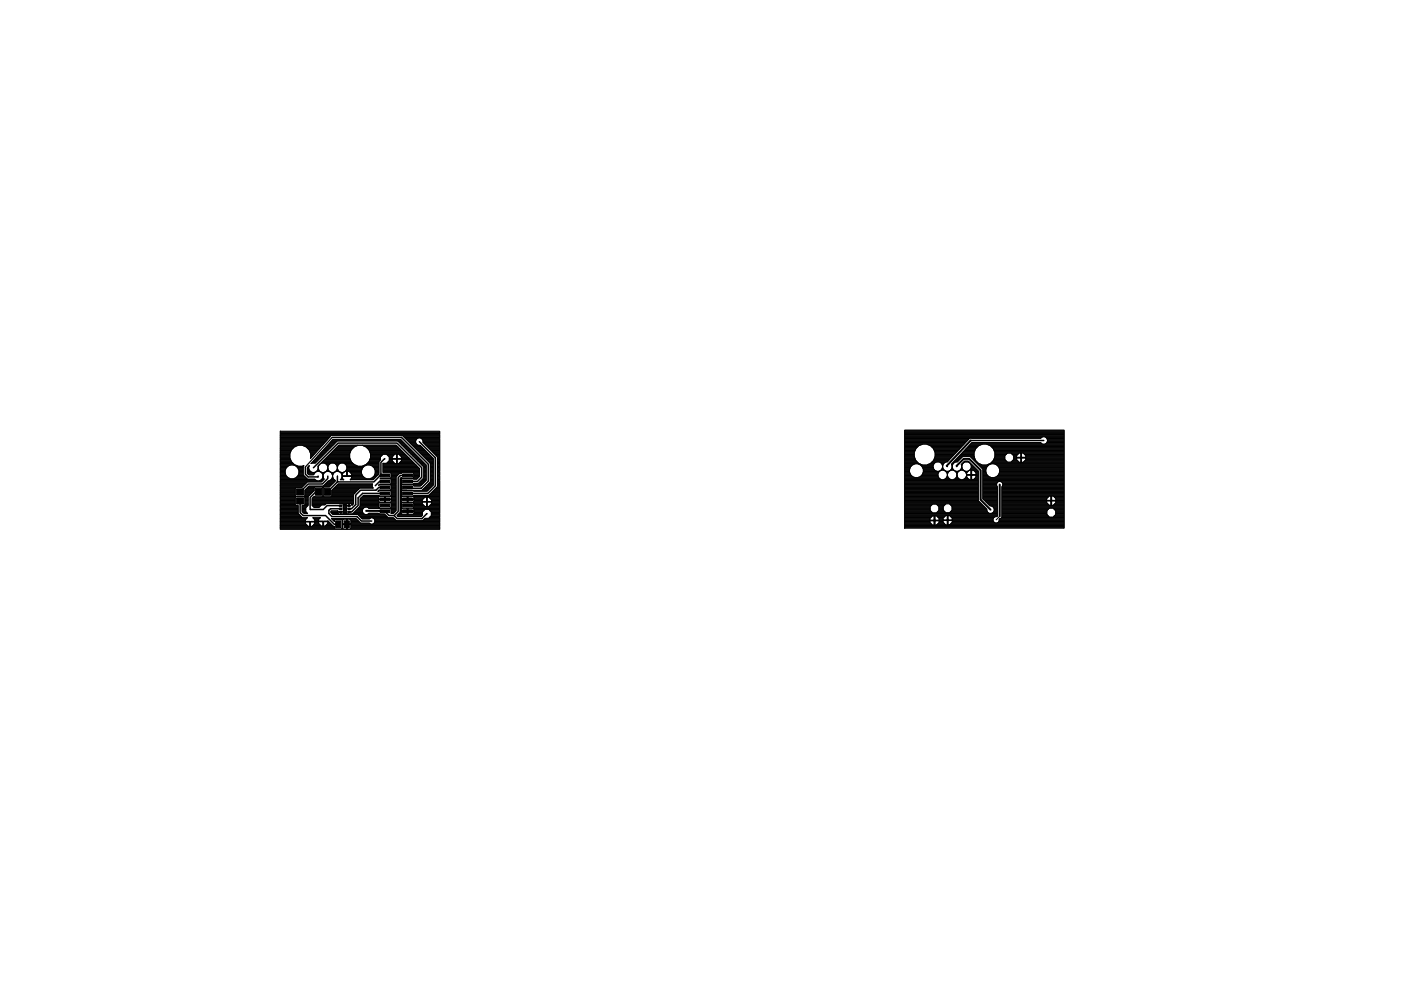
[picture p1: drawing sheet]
<svg xmlns="http://www.w3.org/2000/svg" width="297mm" height="210mm" viewBox="0 0 297 210" stroke-linecap="round" stroke-linejoin="round" font-family="sans-serif">
<g fill="#000" stroke="#000" stroke-width=".21">
<path d="M62.9 105.6h1.5v1.3h-1.5zM62.9 103.7h1.5v1.3h-1.5zM66.9 103.5h1.3v1.5h-1.3zM68.8 103.5h1.3v1.5h-1.3zM71.2 110.4h1.1v1.5h-1.1zM72 108.4h.5v.3h-.5zM72 107.7h.5v.3h-.5zM72 107.1h.5v.3h-.5zM73 110.4h1.1v1.5h-1.1zM73.7 108.4h.6v.3h-.6zM73.7 107.7h.6v.3h-.6zM73.7 107.1h.6v.3h-.6z"/>
<path d="M80.6 108.1h2.1v.6h-2.1zM80.6 106.8h2.1v.6h-2.1zM80.6 105.6h2.1v.6h-2.1zM80.6 104.3h2.1v.6h-2.1zM80.6 103h2.1v.6h-2.1zM80.6 101.8h2.1v.6h-2.1zM80.6 100.5h2.1v.6h-2.1zM85.4 100.5h2v.6h-2zM85.4 101.8h2v.6h-2zM85.4 103h2v.6h-2zM85.4 104.3h2v.6h-2zM85.4 105.6h2v.6h-2z"/>
<path d="M85.4 106.8h2v.6h-2zM85.4 108.1h2v.6h-2z"/>
</g>
<g fill="none" stroke="#000" stroke-width=".32">
<path d="M64.7 99v1.5l.6 .6h2.1l.1-.2M66.5 99.2l5.2-5.3h12.5l5.2 5.3v2l-.9 .9h-2.1M70.4 92.7h14.7l5.7 5.7v3.6l-1.5 1.5h-2.9v-.2M81.6 97.3l-.8 .7v2.8h.8h-1h.2M88.9 93.6l3.4 3.4v6l-1.6 1.6h-4.3M200.7 98.8l.2 .1M202.8 98.8l.1 .1M205.8 93.4h15.5M63.6 106.2v2.5l.7 .6h4.7l1.9 1.9h.8M67.5 104.3l-.5-.1-1.2 1.3v2.6l2.7-.1 .8-.8h3M69.5 100.9v.6l-1.2 1.1h-3l-1.7 1.7M71.5 102.2l-2.1 2.1"/>
<path d="M71.6 108.5l-.2 .2h-.5M72.3 107.9h-2.2l-.4 .3v.7l.7 .6h5.3l.9 1h2.2M80.3 108.3l1.3 .1M80.6 100.8l-1.3 1.4h-7.8v-1.3M81.6 102.1h-1.1l-.9 .9M81.6 104.6h-4.7l-1 1v1.6l-1.3 1.3h-.6M81.6 103.3h-1.3l-.6 .6h-3.2l-1.1 1.1v2l-.9 .9h-.5M86.4 100.8h-1.5l-.5 .5v7.2l-.8 .8h-1.1l-.9-.9M90.5 108.9l-1 1.1h-5.3l-.6-.7M90.5 108.9h.1"/>
</g>
<g fill="none" stroke="#000" stroke-width=".21">
<path d="M59.4 91.4h33.8v20.8h-33.8zM59.4 99.4h1.2M59.4 99.5h1.2M59.4 99.6h1.1M59.4 100h1.1M59.4 99.8h1.1M59.4 99.7h1.1M59.4 99h1.5M59.4 99.1h1.4M59.4 99.3h1.3M59.4 98.9h1.6M59.4 98.8h1.8"/>
<path d="M59.4 97.3h2.2M59.4 96h2.1M59.4 97.2h2.1M59.4 98.6h2.1M59.4 96.1h2.1M59.4 97.1h2.1M59.4 97h2.1M59.4 96.8h2.1M59.4 96.7h2.1M59.4 96.6h2.1M59.4 96.5h2.1M59.4 96.4h2.1"/>
<path d="M59.4 96.2h2.1M59.4 97.9h2.4M59.4 95.4h2.4M59.4 97.8h2.4M59.4 95.5h2.3M59.4 97.7h2.3M59.4 95.6h2.3M59.4 97.6h2.3M59.4 95.8h2.2M59.4 97.4h2.2M59.4 95.9h2.2M59.4 98.2h2.7"/>
<path d="M59.4 95.1h2.6M59.4 98h2.6M59.4 95.3h2.5M59.4 98.4h2.9M59.4 94.9h2.9M59.4 98.3h2.8M59.4 95h2.7M59.4 94.7h3.2M59.4 98.5h3.1M59.4 94.8h3M59.4 94.6h3.5M59.4 94.4h3.8"/>
<path d="M59.4 94.1h9.3M59.4 94.2h9.2M59.4 94.3h9.1M59.4 93.8h9.5M59.4 93.9h9.4M59.4 93.5h9.8M59.4 93.6h9.7M59.4 93.7h9.6M59.4 93.2h10M59.4 93.3h9.9M59.4 92.9h10.4M59.4 93h10.2"/>
<path d="M59.4 93.1h10.1M59.4 92.6h10.6M59.4 92.8h10.5M59.4 92.4h10.8M59.4 92.5h10.6M59.4 92.3h33.8M59.4 92.1h33.8M59.4 92h33.8M59.4 91.9h33.8M59.4 91.8h33.8M59.4 91.7h33.8M59.4 91.6h33.8"/>
<path d="M62.3 98.6h.5M62.6 98.8h.5M62.8 98.9h1.5M62.9 99h1.4M63 99.1h1.3M63.1 99.3h1.2M63.2 99.4h1.1M63.3 99.5h1M63.3 99.6h1M63.4 99.7h.9M63.4 100h.9M63.4 99.8h.9"/>
<path d="M64.1 94.4h4.2M64.3 98.8h.1M64.4 94.6h3.8M64.7 94.7h3.4M64.9 94.8h3.1M65.1 94.9h2.8M65.2 99.7h.4M65.2 99.6h.4M65.2 99.5h.3M65.2 99.4h.3M65.2 99.3h.3M65.2 100h.7"/>
<path d="M65.2 99.8h.5M65.2 99.1h.3M65.2 95h2.6M65.3 99h.2M65.3 95.1h2.4M65.4 98.9h.1M65.4 95.3h2.2M65.5 98.8h.1M65.5 95.4h2M65.6 95.5h1.8M65.6 95.6h1.7M65.7 95.8h1.4"/>
<path d="M65.7 95.9h1.3M65.8 96h1.1M65.8 97.2h.1M65.8 96.1h1M65.9 97.1h.1M65.9 96.8h.3M65.9 97h.1M65.9 96.6h.5M65.9 96.7h.4M65.9 96.2h.8M65.9 96.4h.7M65.9 96.5h.6"/>
<path d="M65.9 98.3h.1M66.1 98.2h.8M66.2 98h.8M66.3 97.9h.8M66.4 97.8h.8M66.5 97.7h.8M66.6 97.6h.8M66.7 97.4h.9M66.8 97.3h.9M66.9 97.2h.9M67 100h.2M67 97.1h.9"/>
<path d="M67.1 97h1M67.2 99.8h.6M67.3 96.8h.9M67.3 99.7h.4M67.3 99.6h.3M67.4 96.7h.9M67.4 99.5h.2M67.4 98.9h.1M67.4 99.4h.1M67.4 99.3h.1M67.4 99.1h.1M67.4 99h.1"/>
<path d="M67.5 98.8h.1M67.5 96.6h.9M67.6 98.6h.1M67.6 96.5h.9M67.7 98.5h.1M67.7 96.4h1M67.7 100h.2M67.8 96.2h1M67.8 98.4h.1M67.9 96.1h1M68 98.3h.1M68 96h1"/>
<path d="M68.1 98.2h6.7M68.1 95.9h1M68.2 98h6.4M68.2 95.8h1.1M68.3 97.9h6.2M68.4 95.6h1M68.4 97.8h6.1M68.5 95.5h1M68.5 97.7h5.9M68.6 95.4h1M68.7 95.3h1M68.7 97.6h5.6"/>
<path d="M68.8 95.1h1.1M68.8 97.4h5.5M68.9 95h1.1M68.9 97.3h5.3M68.9 98.3h1.1M69 94.9h1.1M69 97.2h5.2M69.1 100h.2M69.1 98.4h.8M69.1 94.8h1.1M69.2 97.1h5M69.2 99.8h.6"/>
<path d="M69.2 94.7h1.1M69.2 98.5h.6M69.3 97h4.8M69.3 99.7h.4M69.3 94.6h1.2M69.4 98.6h.3M69.4 99.6h.2M69.4 98.8h.2M69.4 96.8h4.7M69.4 99.5h.2M69.4 98.9h.2M69.4 94.4h1.2"/>
<path d="M69.5 99.4h.1M69.5 99.3h.1M69.5 99.1h.1M69.5 99h.1M69.5 96.7h4.6M69.5 94.3h1.2M69.6 96.6h4.5M69.6 94.2h1.2M69.7 100h.2M69.8 96.5h4.3M69.8 94.1h1.1M69.9 93.9h1.2"/>
<path d="M69.9 96.4h4.2M70 93.8h1.2M70 96.2h4.1M70.1 93.7h1.2M70.1 96.1h4.1M70.2 93.6h1.2M70.2 96h4M70.3 93.5h14.9M70.3 95.9h4M70.4 93.3h14.7M70.5 95.8h3.8M70.5 93.2h14.5"/>
<path d="M70.6 95.6h3.8M70.7 95.5h3.7M70.8 95.4h3.7M71 95.3h3.6M71 98.3h1.1M71.1 95.1h3.6M71.1 100h.2M71.1 98.4h.8M71.2 95h3.6M71.2 99.8h.6M71.3 98.5h.5M71.3 94.9h3.6"/>
<path d="M71.3 99.7h.4M71.4 98.6h.3M71.4 99.6h.3M71.4 98.8h.2M71.4 99.5h.2M71.4 94.8h3.7M71.5 98.9h.1M71.5 99.4h.1M71.5 99.3h.1M71.5 99.1h.1M71.5 99h.1M71.6 94.7h3.7"/>
<path d="M71.7 94.6h3.9M71.8 100h.2M71.8 94.4h4.1M73 98.3h1.9M73.1 100h.1M73.2 98.4h1.8M73.3 99.8h3.3M73.3 98.5h1.9M73.4 99.7h3.3M73.4 98.6h2M73.4 99.6h3.3M73.5 98.8h2.2"/>
<path d="M73.5 99.9v1h.1v-1a1.04 1.04 0 0 1 1 1M73.5 100h.1M73.5 99.5h3.3M73.5 99.9a1 1 0 0 0-1 1h1v.1h-1l.4 .7M73.5 98.9h3.7M73.5 99.3h3.4M73.5 99.4h3.3M73.5 99h3.6M73.5 99.1h3.5M73.9 100h2.7M76.8 94.4h7.2M76.9 98.8h.5"/>
<path d="M77.1 94.6h7.1M77.2 98.6h.5M77.4 94.7h6.9M77.5 98.5h2.8M77.6 94.8h6.8M77.7 98.4h2.6M77.8 94.9h6.7M77.8 98.3h2.5M77.9 95h6.8M77.9 98.2h2.4M78 95.1h6.8M78.1 98h2.2"/>
<path d="M78.1 95.3h6.8M78.2 97.9h2.1M78.2 95.4h6.8M78.3 97.8h2.1M78.3 95.5h6.8M78.3 97.7h2.2M78.3 95.6h6.9M78.3 97.6h2.3M78.4 95.8h7M78.4 97.4h2.3M78.4 95.9h7.1M78.5 97.3h2.2"/>
<path d="M78.5 96h7.1M78.5 97.2h2.2M78.5 98.6h1.8M78.5 96.1h7.2M78.6 96.7h2.2M78.6 96.8h2.1M78.6 97.1h2.1M78.6 97h2.1M78.6 96.5h2.5M78.6 96.6h2.3M78.6 96.4h2.6M78.6 96.2h7.3"/>
<path d="M78.8 98.8h1.5M79 98.9h1.3M79.1 99h1.2M79.2 99.1h1.1M79.3 99.3h1M79.4 99.4h.9M79.4 99.5h.9M79.5 99.6h.8M79.6 100h.7M79.6 99.8h.7M79.6 99.7h.7M81.2 98.4h6.8"/>
<path d="M81.2 98.3h6.7M81.2 98.6h7.1M81.2 98.5h6.9M81.2 98.9h7.3M81.2 98.8h7.2M81.2 99.1h7.5M81.2 99h7.4M81.2 100h7.8M81.2 99.8h7.8M81.2 99.7h7.8M81.2 99.6h7.8M81.2 99.5h7.8"/>
<path d="M81.2 99.4h7.8M81.2 99.3h7.7M82 96.4h1.7M82 98.2h1.6M82.1 96.5h1.4M82.2 98h1.3M82.2 96.6h1.2M82.3 97.9h1.1M82.4 96.7h.9M82.4 97.8h.9M82.5 96.8h.7M82.5 97.7h.7"/>
<path d="M82.5 97.6h.7M82.5 97.4h.7M82.5 97.2h.7M82.5 97.1h.7M82.5 97h.7M82.5 97.3h1.6M83.2 96.9l.5-.6h.4v.9h.1v-.9h.3l.6 .6v.3h-.9v.1h.9v.4l-.6 .6h-.3v-1h-.1v1h-.4l-.5-.6v-.4h.9v-.1h-.9zM84.1 98.2h.1M84.1 98h.1M84.1 97.9h.1M84.1 97.8h.1M84.1 97.7h.1"/>
<path d="M84.1 97.6h.1M84.1 97.4h.1M84.1 97.2h.1M84.1 97.1h.1M84.1 97h.1M84.1 96.8h.1M84.1 96.7h.1M84.1 96.6h.1M84.1 96.5h.1M84.1 96.4h.1M84.2 97.3h2.7M84.4 93.6h1"/>
<path d="M84.5 93.7h1M84.6 96.4h1.4M84.7 98.2h3.1M84.7 93.8h.9M84.7 96.5h1.4M84.8 98h2.9M84.8 93.9h.9M84.8 96.6h1.4M84.9 97.9h2.7M84.9 94.1h.9M85 96.7h1.3M85 97.8h2.4"/>
<path d="M85 94.2h1M85.1 96.8h1.4M85.1 97h1.5M85.1 97.2h1.7M85.1 97.1h1.6M85.1 97.6h2.1M85.1 97.4h2M85.1 97.7h2.2M85.1 94.3h1M85.3 94.4h.9M85.4 92.4h7.8M85.4 94.6h.9"/>
<path d="M85.5 92.5h7.7M85.5 94.7h.9M85.5 92.6l-.2-.3h-15.1l-4.4 4.9a2.23 2.23 0 0 0-2-2.8 2.23 2.23 0 0 0-2.3 2.5 2.23 2.23 0 0 0 3 1.8l-.2 .2v1.8l.9 .9h1.5a1.01 1.01 0 0 0 1.6 0 1.01 1.01 0 0 0-.4-1.6 1.01 1.01 0 0 0-1.4 .7h-1l-.3-.3v-1.3l.4-.4a.99 .99 0 0 0 .8 1.5 .99 .99 0 0 0 1-1.3l4.5-4.5h12.1l5 5v1.6l-.7 .6h-.6l-.1-.1h-2.3l-.2 .1v.9l.2 .1 3.4-.1 1.1-1.1v-2.4l-5.5-5.5h-12.8l-4.7 4.7h-.5l-.4 .1 4.7-5.1h14.3l5.5 5.4v3.2l-1.3 1.3h-1.4l-.1-.4h-2.3l-.2 .2v.9l.2 .1 4.2 .1 .2-.3h1.3M85.5 92.6l5.7 5.7v3.9l-1.5 1.5M85.6 92.6h7.6M85.6 94.8h1M85.7 92.8h7.5M85.8 94.9h.9M85.9 92.9h2.8M85.9 95h.9M86 93h2.4M86 95.1h.9"/>
<path d="M86.1 93.1h2.2M86.1 95.3h.9M86.2 93.2h2M86.2 95.4h1M86.3 93.3h1.9M86.3 95.5h1M86.5 93.5h1.6M86.5 95.6h.9M86.6 93.6h1.5M86.6 95.8h.9M86.7 93.7h1.4M86.7 95.9h.9"/>
<path d="M86.8 93.8h1.3M86.8 96h1M86.9 93.9h1.3M87 96.1h.9M87 94.1h1.3M87.1 96.2h.9M87.2 94.2h1.2M87.2 96.4h.9M87.3 94.3h1.2M87.3 96.5h1M87.4 94.4h1.7M87.4 96.6h1"/>
<path d="M87.5 94.6h1.7M87.6 96.7h.9M87.7 94.7h1.6M87.7 96.8h.9M87.8 94.8h1.7M87.8 97h.9M87.9 94.9h1.7M87.9 97.1h.9M88 95h1.7M88 97.2h1M88.1 95.1h1.7M88.2 97.3h.9"/>
<path d="M88.3 95.3h1.6M88.3 97.4h.9M88.4 95.4h1.7M88.4 97.6h.9M88.5 95.5h1.7M88.5 97.7h1M88.6 95.6h1.7M88.6 97.8h1M88.7 95.8h1.7M88.8 97.9h.9M88.9 95.9h1.6M88.9 98h.9"/>
<path d="M89 96h1.7M89 98.2h.9M89.1 96.1h1.7M89.1 92.9h4.1M89.1 98.3h1M89.2 96.2h1.7M89.2 98.4h1M89.4 96.4h1.6M89.4 98.5h.9M89.4 93h3.8M89.5 96.5h1.7M89.5 98.6h.9"/>
<path d="M89.5 93.1h3.7M89.6 96.6h1.7M89.6 93.2h3.6M89.6 98.8h.8M89.6 93.3h3.6M89.7 93.8l2.8 2.8M89.7 93.7h3.5M89.7 93.6h3.5M89.7 93.5h3.5M89.7 96.7h1.7M89.7 98.9h.7M89.8 96.8h1.7"/>
<path d="M89.8 100h.6M89.8 99.8h.6M89.8 99.7h.6M89.8 99.6h.6M89.8 99.5h.6M89.8 99.4h.6M89.8 99.3h.6M89.8 99.1h.6M89.8 99h.6M89.8 93.9h3.4M89.9 97h1.7M89.9 94.1h3.3"/>
<path d="M90.1 97.1h1.6M90.1 94.2h3.1M90.2 97.2h1.7M90.2 94.3h3M90.3 97.3h1.6M90.3 94.4h2.9M90.4 97.4h1.5M90.4 94.6h2.8M90.6 97.6h1.3M90.6 94.7h2.6M90.7 97.7h1.2M90.7 94.8h2.5"/>
<path d="M90.8 97.8h1.1M90.8 94.9h2.4M90.9 97.9h1M90.9 95h2.3M91 98h.9M91 95.1h2.2M91.2 98.2h.7M91.2 95.3h2M91.2 100h.7M91.2 99.8h.7M91.2 99.7h.7M91.2 99.6h.7"/>
<path d="M91.2 99.5h.7M91.2 99.4h.7M91.2 99.3h.7M91.2 99.1h.7M91.2 99h.7M91.2 98.9h.7M91.2 98.8h.7M91.2 98.6h.7M91.2 98.5h.7M91.2 98.4h.7M91.2 98.3h.7M91.3 95.4h1.9"/>
<path d="M91.4 95.5h1.8M91.5 95.6h1.7M91.6 95.8h1.6M91.8 95.9h1.4M91.9 96h1.3M92 96.1h1.2M92.1 96.2h1.1M92.3 96.4h.9M92.4 96.5h.8M92.5 96.6h.7M92.6 96.7h.6M92.7 96.8h.5"/>
<path d="M92.7 100h.5M92.7 99.8h.5M92.7 99.7h.5M92.7 99.6h.5M92.7 99.5h.5M92.7 99.4h.5M92.7 99.3h.5M92.7 99.1h.5M92.7 99h.5M92.7 98.9h.5M92.7 98.8h.5M92.7 98.6h.5"/>
<path d="M92.7 98.5h.5M92.7 98.4h.5M92.7 98.3h.5M92.7 98.2h.5M92.7 98h.5M92.7 97.9h.5M92.7 97.8h.5M92.7 97.7h.5M92.7 97.6h.5M92.7 97.4h.5M92.7 97.3h.5M92.7 97.2h.5"/>
<path d="M92.7 97.1h.5M92.7 97h.5M93.2 93.8h-3.5a.8 .8 0 0 0-.7-1 .8 .8 0 0 0-.9 .8 .8 .8 0 0 0 1 .8l2.8 2.8v5.7l-1.4 1.3-5.2-.2-.2 .2v.8l.2 .2 5.6-.2 1.8-1.8v-6.3l-.2-.3M191.8 97h2.1M191.8 95.9h2.1M191.8 98.5h1.8M191.8 98.6h1.6M191.8 98.8h1.5M191.8 98.9h1.4M191.8 99h1.3M191.8 99.1h1.2M191.8 99.2h1.1"/>
<path d="M191.8 99.4h1.1M191.8 100h1M191.8 99.9h1M191.8 99.6h1M191.8 99.5h1M191.8 99.7h1M191.8 98.3h3.1M191.8 94.5h3M191.8 98.2h2.9M191.8 94.7h2.8M191.8 98h2.8M191.8 94.8h2.7"/>
<path d="M191.8 97.9h2.7M191.8 94.9h2.6M191.8 97.8h2.5M191.8 95h2.5M191.8 97.7h2.4M191.8 95.2h2.4M191.8 97.6h2.3M191.8 95.3h2.3M191.8 97.4h2.3M191.8 95.4h2.3M191.8 97.3h2.3M191.8 95.5h2.2"/>
<path d="M191.8 97.2h2.2M191.8 95.6h2.2M191.8 97.1h2.1M191.8 95.7h2.1M191.8 98.4h2.1M191.8 96.8h2M191.8 96.7h2M191.8 96.5h2M191.8 96.4h2M191.8 96.2h2M191.8 96.1h2M191.8 96h2"/>
<path d="M191.8 96.6h2M191.8 94.2h3.8M191.8 94.3h3.5M191.8 94.4h3.2M191.8 93h13.7M191.8 93.2h13.5M191.8 93.3h13.4M191.8 93.5h13.3M191.8 93.6h13.2M191.8 93.7h13M191.8 93.8h12.9M191.8 93.9h12.8"/>
<path d="M191.8 94.1h12.7M191.8 93.1h13.6M191.8 92.7h29M191.8 92.6h29.3M191.8 92.9h28.9M191.8 92.5h33.8M191.8 92.4h33.8M191.8 92.3h33.8M191.8 92.1h33.8M191.8 92h33.8M191.8 91.9h33.8M191.8 91.7h33.8"/>
<path d="M191.8 91.5h33.8M191.8 91.8h33.8M191.8 91.4h33.8M191.8 91.3h33.8M191.8 91.2h33.8v20.8h-33.8zM194.7 98.4h.5M195 98.5h.4M195.2 98.6h2.7M195.3 98.8h2.5M195.4 98.9h2.4M195.5 99h2.3M195.6 99.1h2.3"/>
<path d="M195.6 99.2h2.3M195.7 99.4h2.2M195.7 99.5h2.3M195.8 99.6h2.3M195.8 100h3.4M195.8 99.9h2.7M195.8 99.7h2.4M196.5 94.2h7.9M196.7 98.5h1.2M196.8 94.3h7.5M197 98.4h1M197.1 94.4h7.1"/>
<path d="M197.2 98.3h.9M197.3 94.5h6.7M197.4 98.2h.8M197.5 94.7h6.4M197.5 98h.9M197.6 94.8h6.2M197.6 97.9h3.3M197.7 94.9h6M197.8 97.8h3.2M197.8 95h5.8M197.9 97.7h3.2M197.9 95.2h5.6"/>
<path d="M197.9 97.6h3.3M198 95.3h5.4M198 97.4h3.3M198 95.4h5.3M198.1 97.3h3.3M198.1 95.5h5M198.1 97.2h3.4M198.1 95.6h4.9M198.2 97.1h3.4M198.2 95.7h4.7M198.2 97h3.6M198.2 95.9h4.6"/>
<path d="M198.2 96.8h3.7M198.3 96.6h3.8M198.3 96h4.4M198.3 96.1h4.3M198.3 96.2h4.2M198.3 96.4h4M198.3 96.5h3.9M198.3 96.7h3.7M199.2 99.9h.1M199.3 98h1.1M199.4 99.7h.2M199.5 98.2h.7"/>
<path d="M199.6 99.6h.5M199.6 98.3h.5M199.7 99.5h.3M199.7 98.4h.3M199.7 99.4h.3M199.7 98.5h.3M199.8 99.2h.1M199.8 98.6h.1M199.8 99.1h.1M199.8 99h.1M199.8 98.9h.1M199.8 98.8h.1"/>
<path d="M200 98.4l.3-.3 .5-.2 4.8-5 15 .1a.8 .8 0 0 1 1.2-.2 .8 .8 0 0 1 0 1.2 .8 .8 0 0 1-1.2-.2h-14.5l-4.4 4.6a1.01 1.01 0 0 1-.9 1.5 1.01 1.01 0 0 1-.8-1.5zM200.1 99.7h.2M200.4 99.9h.1M200.5 100h.7M201.2 99.9h.2M201.5 99.7h.1M201.6 99.6h.6M201.7 99.5h.4M201.7 98.4h.4M201.8 99.4h.2M201.8 98.5h.2M201.8 99.2h.2"/>
<path d="M201.8 98.6h.1M201.8 98.3h.3M201.9 99.1h.1M201.9 99h.1M201.9 98.9h.1M201.9 98.8h.1M202 98.2h.3M202.1 98.4l.2-.3 .7-.2 1.1-1.1h1.6l2.7 2.7v6.3l1.5 1.5a.79 .79 0 0 1 .9 .7 .79 .79 0 0 1-.8 .9 .79 .79 0 0 1-.8-.9l-1.8-1.8v-6.3l-2.1-2.1h-.8l-.7 .7a1.01 1.01 0 0 1-1 1.4 1.01 1.01 0 0 1-.7-1.5zM202.1 98h.3M202.1 99.7h.2M202.2 97.9h.8M202.3 97.8h.8"/>
<path d="M202.4 97.7h.8M202.4 99.9h.1M202.5 97.6h.8M202.6 100h.6M202.6 97.4h.9M202.7 97.3h.9M202.9 97.2h.8M203 97.1h.8M203.1 97h.9M203.2 96.8h.9M203.3 99.9h.1M203.3 96.7h3.2"/>
<path d="M203.4 96.6h3.1M203.5 99.7h.2M203.6 96.5h2.9M203.6 99.6h.6M203.7 96.4h2.8M203.7 99.5h.4M203.8 99.4h.2M203.8 96.2h2.7M203.8 98.5h.2M203.8 99.2h.2M203.9 98.6h.1M203.9 98.4h.2"/>
<path d="M203.9 99.1h.1M203.9 99h.1M203.9 98.9h.1M203.9 98.8h.1M203.9 96.1h2.6M204 98.3h.2M204 96h2.5M204.1 98.2h.2M204.1 95.9h2.5M204.1 99.7h.2M204.2 98h.3M204.2 95.7h2.4"/>
<path d="M204.4 97.9h1.1M204.4 95.6h2.3M204.4 99.9h.2M204.5 97.8h.8M204.5 95.5h2.2M204.6 95.4h2.2M204.6 100h.6M204.7 95.3h2.1M204.8 95.2h2.1M204.9 95h2.1M205 94.9h2.1M205.1 94.8h2.1"/>
<path d="M205.3 99.9h.1M205.3 94.7h2M205.4 94.5h2M205.4 98h.2M205.5 94.4h2.2M205.5 99.7h.1M205.6 98.2h.1M205.6 94.3h2.4M205.6 99.6h1.6M205.7 98.3h.1M205.7 94.2h2.6M205.7 96.8h.8"/>
<path d="M205.8 99.5h1.2M205.8 98.4h.1M205.8 99.4h1.1M205.8 98.5h.3M205.8 94.1h15.1M205.9 100h.1M205.9 99.9h.1M205.9 99.7h.1M205.9 99.2h.9M205.9 97h.7M205.9 98.6h.3M205.9 99.1h.8"/>
<path d="M205.9 99h.6M205.9 98.9h.5M205.9 98.8h.4M205.9 93.9h14.8M206 97.1h.6M206.1 93.8h14.5M206.1 97.2h.6M206.2 97.3h.5M206.3 99.7h1M206.3 97.4h.5M206.5 97.6h.3M206.5 99.9h.9"/>
<path d="M206.6 97.7h.3M206.7 100h.7M206.7 97.8h.3M206.8 97.9h.4M206.9 98h.4M207.1 98.2h.3M207.2 98.3h.4M207.3 98.4h.5M207.4 98.5h.7M207.6 98.6h2M207.7 98.8h1.8M207.8 98.9h1.6"/>
<path d="M207.9 99h1.3M208 99.1h1.2M208.1 99.2h1M208.3 99.4h.8M208.4 99.5h.6M208.4 100h.6M208.4 99.9h.6M208.4 99.6h.6M208.4 99.7h.6M209.2 94.2h16.4M209.3 98.5h.5M209.5 94.3h16.1"/>
<path d="M209.6 98.4h.5M209.8 94.4h15.8M209.9 98.3h15.7M210 94.5h15.6M210.1 98.2h15.5M210.1 94.7h15.5M210.2 98h15.4M210.3 94.8h15.3M210.3 97.9h3.2M210.4 94.9h15.2M210.4 97.8h3M210.5 95h15.1"/>
<path d="M210.6 97.7h2.7M210.6 95.2h15M210.6 97.6h2.6M210.7 95.3h14.9M210.7 97.4h2.4M210.7 95.4h14.9M210.7 97.3h2.3M210.8 95.5h14.8M210.8 97.2h2.2M210.8 95.6h14.8M210.8 97.1h2.2M210.9 95.7h14.7"/>
<path d="M210.9 97h2.1M210.9 98.4h14.7M210.9 95.9h14.7M210.9 96.6h2.2M210.9 96.8h2.1M210.9 96.7h2.1M210.9 96.1h2.7M210.9 96.2h2.6M210.9 96.4h2.4M210.9 96.5h2.3M210.9 96h14.7M211.2 98.5h14.4"/>
<path d="M211.4 98.6h14.2M211.5 98.8h14.1M211.6 98.9h14M211.7 99h13.9M211.8 99.1h13.8M211.8 99.2h13.8M211.9 99.4h13.7M211.9 100h13.7M211.9 99.9h13.7M211.9 99.6h13.7M211.9 99.5h13.7M211.9 99.7h13.7"/>
<path d="M214.4 96.1h1.6M214.4 97.9h1.6M214.5 96.2h1.4M214.5 97.8h1.4M214.6 96.4h1.2M214.7 97.7h1.1M214.8 96.5h.9M214.8 97.6h.8M214.9 96.6h.7M214.9 97.4h.6M214.9 97.1h1.5M214.9 97.3h.6"/>
<path d="M214.9 97.2h.6M214.9 97h.6M214.9 96.8h.6M214.9 96.7h.6M215.5 96.6l.6-.6h.3v1h.2v-1h.3l.6 .6v.4h-.9v.1h.9v.3l-.6 .6h-.3v-.9h-.2v.9h-.3l-.6-.6v-.3h.9v-.1h-.9zM216.4 97.8h.2M216.4 97.7h.2M216.4 97.6h.2M216.4 97.4h.2M216.4 97.3h.2M216.4 97.2h.2M216.4 97h.2"/>
<path d="M216.4 96.8h.2M216.4 96.7h.2M216.4 96.5h.2M216.4 96.4h.2M216.4 96.2h.2M216.4 96.1h.2M216.4 97.9h.2M216.4 96.6h.2M216.6 97.1h9M217 96.1h8.6M217 97.9h8.6M217.1 96.2h8.5"/>
<path d="M217.1 97.8h8.5M217.2 96.4h8.4M217.3 97.7h8.3M217.4 96.5h8.2M217.4 97.6h8.2M217.5 96.6h8.1M217.5 97.4h8.1M217.5 97.3h8.1M217.5 97.2h8.1M217.5 97h8.1M217.5 96.8h8.1M217.5 96.7h8.1"/>
<path d="M221.5 92.6h4.1M221.7 94.1h3.9M221.8 92.7h3.8M221.8 93.9h3.8M221.9 92.9h3.7M221.9 93.8h3.7M222 93h3.6M222 93.7h3.6M222 93.1h3.6M222.1 93.6h3.5M222.1 93.3h3.5M222.1 93.2h3.5"/>
<path d="M222.1 93.5h3.5M59.4 100.8h1.3M59.4 100.7h1.2M59.4 100.6h1.1M59.4 100.5h1.1M59.4 100.3h1.1M59.4 100.2h1.1M59.4 100.1h1.1M59.4 101.1h1.4M59.4 100.9h1.3M59.4 101.3h1.7M59.4 101.2h1.6"/>
<path d="M59.4 101.4h2M59.4 107h3.2M59.4 106.8h3.2M59.4 106.7h3.2M59.4 106.6h3.2M59.4 106.5h3.2M59.4 106.4h3.2M59.4 106.2h3.2M59.4 106.1h3.2M59.4 106h3.2M59.4 105.9h3.2M59.4 105.8h3.2"/>
<path d="M59.4 105.6h3.2M59.4 105.5h3.2M59.4 105h3.2M59.4 104.9h3.2M59.4 104.8h3.2M59.4 104.7h3.2M59.4 104.5h3.2M59.4 104.4h3.2M59.4 104.3h3.2M59.4 104.2h3.2M59.4 104.1h3.2M59.4 104h3.2"/>
<path d="M59.4 103.8h3.2M59.4 103.7h3.2M59.4 103.6h3.2M59.4 107.1h3.3M59.4 103.5h3.3M59.4 105.4h3.3M59.4 105.2h3.3M59.4 109h4M59.4 108.9h3.9M59.4 108.8h3.8M59.4 108.7h3.8M59.4 108.5h3.8"/>
<path d="M59.4 108.4h3.8M59.4 108.3h3.8M59.4 108.2h3.8M59.4 108h3.8M59.4 107.9h3.8M59.4 107.8h3.8M59.4 107.7h3.8M59.4 107.6h3.8M59.4 107.4h3.8M59.4 107.3h3.8M59.4 107.2h3.8M59.4 109.2h4.2"/>
<path d="M59.4 109.1h4.1M59.4 109.5h4.4M59.4 109.4h4.3M59.4 103.2h4.7M59.4 109.7h4.7M59.4 103.3h4.6M59.4 109.6h4.6M59.4 102.9h5.1M59.4 103h5M59.4 103.1h4.8M59.4 102.7h5.2M59.4 110.1h5.5"/>
<path d="M59.4 102.5h5.4M59.4 111.1h5.4M59.4 110.9h5.4M59.4 110.8h5.4M59.4 110.7h5.4M59.4 110.5h5.4M59.4 110.3h5.4M59.4 110.2h5.4M59.4 102.6h5.3M59.4 101.5h5.7M59.4 109.9h5.7M59.4 102.3h5.7"/>
<path d="M59.4 111.3h5.7M59.4 110h5.6M59.4 102.4h5.6M59.4 111.2h5.5M59.4 105.3h6M59.4 111.5h5.9M59.4 111.4h5.8M59.4 110.6h6.3M59.4 101.8h7.5M59.4 101.7h7.4M59.4 101.9h7.8M59.4 102.1h8.8"/>
<path d="M59.4 102h8.9M59.4 112h11.5M59.4 111.9h11.5M59.4 111.8h11.5M59.4 111.7h11.5M59.4 112.1h11.6M62.4 101.4h2.6M62.6 103.6l.2-.2h1.2l1.2-1.2h2.9l.7-.6a1 1 0 0 1 .3-1.5 1 1 0 0 1 1.4 .6 1 1 0 0 1-.9 1.2l-1.1 1.2h-3l-.8 .8v1.2l-.2 .1h-1.7l-.2-.1zM62.7 101.3h2.2M62.9 101.2h1.9M63 101.1h1.7M63.1 100.9h1.4"/>
<path d="M63.2 100.8h1.2M63.2 100.7h1.1M63.3 100.6h1M63.3 100.5h1M63.4 100.3h.9M63.4 100.2h.9M63.4 100.1h.9M64.1 108.4h.7M64.1 108.3h.7M64.1 108.2h.7M64.1 108h.7M64.1 107.9h.7"/>
<path d="M64.1 107.8h.7M64.1 107.7h.7M64.1 107.4h1M64.1 107.6h.8M64.1 107.2h1.2M64.1 107.3h1.1M64.1 108.5h.8M64.2 108.7h.8M64.4 108.8h.7M64.6 107.1h.7M64.6 105.2h.9M64.6 105.4h.7"/>
<path d="M64.7 107h.6M64.7 106.8h.6M64.7 106.7h.6M64.7 106.6h.6M64.7 106.5h.6M64.7 106.4h.6M64.7 106.2h.6M64.7 106.1h.6M64.7 106h.6M64.7 105.9h.6M64.7 105.8h.6M64.7 105.6h.6"/>
<path d="M64.7 105.5h.6M64.7 105h.9M64.7 104.8h1.2M64.7 104.9h1M64.7 104.5h1.4M64.7 104.7h1.3M64.7 104.2h1.8M64.7 104.3h1.6M64.7 104.4h1.5M64.7 104h1.9M64.7 104.1l1.9-.1v-.6l.2-.2h1.5l.2 .2v1.7l-.2 .2-1.6-.1-.5 .5v1.5l.4 .4h1l.5-.5h.8l.3-.3h3.4l.2 .2 .1 1.5h-1.3l.1 .3 .6 .2v-.5M64.7 103.8h1.9"/>
<path d="M64.9 103.7h1.7M65 103.6h1.6M65.1 103.5h1.5M65.2 100.1h.9M65.2 100.3h1.5M65.2 100.2h1.6M65.2 103.3h1.5M65.3 100.5h1.3M65.3 103.2h4.6M65.4 100.6h1.2M65.5 103.1h4.5M65.7 111.5h.1"/>
<path d="M65.7 111.4h.1M65.7 111.3h.1M65.7 111.2h.1M65.7 111.1h.1M65.7 110.9h.1M65.7 110.8h.1M65.7 110.7h.1M65.8 110.6h2.7M66.2 107.1h1.9M66.2 106.8h2.9M66.2 107h2.8M66.2 106.7h8.8"/>
<path d="M66.2 106.6h8.8M66.2 106.5h8.8M66.2 106.4h8.8M66.2 106.2h8.8M66.2 106.1h8.8M66.2 106h8.8M66.2 105.9h8.8M66.2 105.8h8.8M66.2 111.5h1.9M66.2 107.2h1.8M66.2 105.6h8.8M66.3 107.3h1.6"/>
<path d="M66.3 111.4h1.7M66.3 105.5h8.7M66.4 109.9h1.4M66.5 107.4h1.3M66.5 111.3h1.4M66.5 105.4h8.5M66.5 110h1.2M66.6 105.3h.1M66.6 111.2h1.2M66.6 107.6h1.1M66.6 104.1l-1.3 1.2v1.9l-.5 .5v.8l.4 .4h-.7l-.4-.4v-1.3h.4l.2-.2v-1.5l-.2-.2h-1.7l-.2 .2v1.5l.2 .2h.4v1.6l.9 1h1.1l-.4 .4v.3h.9v.2h-.9v.3l.6 .6h.3v-.9h.1v.9h.4l.5-.6v-.3h-.9v-.2h.9v-.3l-.4-.4h1.7l-.4 .3v.4h.9v.1h-.9v.4l.5 .5h.4v-.9h.1v.9h.3l.6-.5v-.4h-.9v-.1l.9-.1 1.2 1.2h.2v.4l.2 .1h1.3l.1-.1v-1.7l-.1-.2h-1.3l-.2 .5-.6-.7h5.2l.9 1h1.9a.66 .66 0 0 0 1 0 .66 .66 0 0 0 0-.9 .66 .66 0 0 0-1 0h-1.5l-1-.9h-5.2l-.4-.4 .1-.4h1.4l-.1 .2h.7M66.6 110.1h1"/>
<path d="M66.7 111.1h.9M66.7 110.9h.9M66.7 110.8h.9M66.7 110.7h.9M66.7 110.5h.9M66.7 110.3h.9M66.7 110.2h.9M66.8 100.1h.1M67.7 101.9h.7M68 100.1h.1M68 101.8h.6M68.1 101.7h.6"/>
<path d="M68.1 100.2h.7M68.2 100.3h.5M68.3 101.5h.4M68.3 105.3h.3M68.3 101.4h.3M68.3 100.5h.3M68.4 100.6h.2M68.4 103.3h.2M68.4 101.3h.2M68.4 105.2h.1M68.4 101.2h.1M68.4 100.7h.1"/>
<path d="M68.5 111.5h.1M68.5 111.4h.1M68.5 111.3h.1M68.5 111.2h.1M68.5 111.1h.1M68.5 110.9h.1M68.5 110.8h.1M68.5 110.7h.1M68.5 105h.1M68.5 104.9h.1M68.5 104.8h.1M68.5 104.7h.1"/>
<path d="M68.5 104.5h.1M68.5 104.4h.1M68.5 104.3h.1M68.5 104.2h.1M68.5 104.1h.1M68.5 104h.1M68.5 103.8h.1M68.5 103.7h.1M68.5 103.6h.1M68.5 103.5h.1M68.5 101.1h.1M68.5 100.9h.1"/>
<path d="M68.5 100.8h.1M68.6 103h1.5M68.6 110.6h1.1M68.7 102.9h1.5M68.8 102.7h1.5M68.8 100.1h.2M68.9 102.6h1.6M68.9 111.5h1.7M69.1 102.5h1.5M69.1 111.4h1.4M69.2 102.4h1.5M69.2 111.3h1.2"/>
<path d="M69.3 111.2h1M69.3 102.3h1.5M69.4 102.1h1.5M69.4 111.1h.8M69.5 110.5h.1M69.5 110.8h.4M69.5 110.7h.3M69.5 110.9h.5M69.5 102h1.6M69.8 101.9h1.3M70 100.1h.2M70.1 101.8h.9"/>
<path d="M70.2 108.7h1.4M70.2 108.5h1.4M70.2 108.4h1.4M70.2 101.7h.7M70.2 100.2h.7M70.2 105.3h4.8M70.2 108.8h1.5M70.3 100.3h.4M70.3 101.5h.4M70.3 110h5.2M70.3 105.2h4.7M70.3 105h4.7"/>
<path d="M70.3 104.9h4.7M70.3 104.8h4.7M70.3 104.7h4.8M70.3 104.2h5.3M70.3 104.3h5.2M70.3 104.4h5.1M70.3 104.1h5.4M70.4 101.4h.3M70.4 100.5h.3M70.4 108.9h1.3M70.4 104h5.4M70.4 100.6h.2"/>
<path d="M70.4 110.1h2.5M70.4 101.3h.2M70.5 101.2h.1M70.5 100.7h.1M70.5 103.8h5.5M70.5 109h6.7M70.5 101.1h.1M70.5 100.9h.1M70.5 100.8h.1M70.5 110.2h.5M70.6 103.7h5.5M70.7 110.3h.2"/>
<path d="M70.7 103.6h5.5M70.8 110.5h.1M70.8 103.5h8.3M70.9 100.1h.1M71 103.3h8M71.1 103.2h7.9M71.2 103.1h7.7M71.3 103h7.6M71.4 102.9h7.5M71.5 100.9h.1M71.6 102.7h7.4M71.7 102.6h7.3"/>
<path d="M72.1 100.1h.1M72.2 100.2h.6M72.2 101.7h.6M72.3 108.5h.6v.2l-.2 .3h-.4zM72.3 108.9h.1M72.3 108.8h.1M72.3 108.7h.1M72.3 108.5h.1M72.3 100.3h.4M72.3 101.5h.4M72.4 112.1h.4M72.4 101.4h.2"/>
<path d="M72.4 100.5h.2M72.4 100.6h.2M72.5 110.2h.2M72.5 101.3h.1M72.5 101.2h.1M72.5 100.7h.1M72.5 101.1h.1M72.5 100.8h.1M72.5 112h.2M72.5 100.9h1M72.5 111.9h.2M72.5 111.8h.2"/>
<path d="M72.5 111.7h.2M72.5 111.5h.2M72.5 111.4h.2M72.5 111.3h.2M72.5 111.1h.2M72.5 110.9h.2M72.5 110.8h.2M72.5 110.7h.2M72.5 110.6h.2M72.5 110.5h.2M72.5 110.3h.2M72.5 111.2h1"/>
<path d="M72.7 106.8h.8M72.7 110.2l.8-.1v1h.1v-1l.7 .1 .1 .9h-.8v.1h.8l-.1 .9-.7 .1v-1h-.1v1l-.8-.1v-.9h.8v-.1h-.8zM72.8 107.6h.7M72.8 108.9h.7M72.8 108.2h.7M72.8 108h.6M72.8 107.9h.6M72.8 107.8h.6M72.8 107.7h.6M72.8 107h.6M72.8 107.4h.6M72.8 107.3h.6"/>
<path d="M72.8 107.2h.6M72.8 107.1h.6M72.8 108.8h.6M72.8 108.3h.6M72.9 108.7h.5M72.9 108.5h.5M72.9 108.4h.5M72.9 100.1h.1M72.9 101.8l-.8-.1a1 1 0 0 0 .1-1.5 1 1 0 0 0-1.5 .2 1 1 0 0 0 .4 1.4l-1.3 1.4h-1.1l-.2 .2v1.7l.2 .2h1.5l.1-.2v-1.1l1.4-1.4h7.3a.69 .69 0 0 0 .2 .9h-2.9l-.3 .2M73.5 112.1h.1M73.5 112h.1M73.5 111.9h.1"/>
<path d="M73.5 111.8h.1M73.5 111.7h.1M73.5 111.5h.1M73.5 111.4h.1M73.5 111.3h.1M73.5 111.1h.1M73.5 110.9h.1M73.5 110.8h.1M73.5 110.7h.1M73.5 110.6h.1M73.5 110.5h.1M73.5 110.3h.1"/>
<path d="M73.5 110.2h.1M73.5 110.1h.1M73.5 100.8h.1M73.5 100.7h.1M73.5 100.6h.1M73.5 100.5h.1M73.5 100.3h.1M73.5 100.2h.1M73.5 100.1h.1M73.6 111.2h19.6M73.6 100.9h3.3M74 107.2h-.6v1.6l.4 .1"/>
<path d="M74 107.2h-.6v-.3l.6-.2v.5M74 107.2h.1M74 107.1h.1M74 107h.1M74 106.8h.1M74.1 110.1h1.5M74.2 100.1h2.4M74.2 101.7h4.9l1.2-1.2v-2.6l.4-.4v-.6l.5-.6h.8l.5 .6v.8l-.5 .5h-.8v2h1.6l.1 .2v.8l-.1 .2-2.2 .1h2.2l.1 .1v.9l-.1 .1h-2.3l-.2 .3 .2-.2h2.3l.1 .2v.9l-.1 .1-2.4-.1-.3 .4 .4-.2h2.3l.1 .2v.8l-.1 .2-5.7-.2-.7 .7v1.7l-1.7 1.5-.9 .1M74.3 112.1h18.9M74.3 100.2h2.3M74.3 110.2h1.5M74.3 101.7h4.9"/>
<path d="M74.4 112h18.8M74.4 110.3h1.5M74.4 110.6h1.7M74.4 110.5h1.6M74.4 110.8h2M74.4 110.7h1.9M74.4 100.3h2.2M74.4 110.9h4M74.4 111.1h4.1M74.4 101.5h4.9M74.4 111.9h18.8M74.4 111.8h18.8"/>
<path d="M74.4 111.7h18.8M74.4 111.5h18.8M74.4 111.4h18.8M74.4 111.3h18.8M74.5 100.5h2.2M74.5 101.4h3.1M74.5 106.8h.4M74.5 100.6h2.2M74.5 101.3h2.8M74.6 107h.2M74.6 100.7h2.2M74.6 101.2h2.6"/>
<path d="M74.6 107.1h.1M74.6 100.9h-1v.1h1l-.3 .8M74.6 100.8h2.2M74.6 101.1h2.4M74.8 108.9h2.3M75 108.8h2M75.1 108.7h1.8M75.2 108.5h1.7M75.3 104.5l-.3 .3v2l-.4 .4-.1-.4-.5-.1v.5M75.3 108.4h1.5M75.4 108.3h1.4M75.6 108.2h1.2"/>
<path d="M75.7 108h1.2M75.8 107.9h1.1M75.9 109.1h5.8M75.9 107.8h1.1M76 109.2h5.8M76 103.8l-.8 .7h-4.9M76 107.7h1.1M76.1 107.6h1.3M76.1 109.4h5.8M76.3 109.5h5.7M76.3 107.4h4M76.4 106.5h4.1"/>
<path d="M76.4 106.6h4M76.4 107.3h3.9M76.4 107.2h3.9M76.4 107.1h3.9M76.4 107h3.9M76.4 106.8h3.9M76.4 106.7h3.9M76.4 106.4h3.9M76.4 106.2h3.9M76.4 106.1h3.9M76.4 106h3.9M76.4 105.8h3.9"/>
<path d="M76.4 105.9h5.1M76.4 109.6h5.8M76.5 105.6h3.8M76.5 109.7h5.8M76.6 105.5h3.7M76.6 109.9h2M76.7 105.4h3.6M76.7 110h1.7M76.8 105.3h3.6M76.9 107.9a.79 .79 0 0 1 1.3-.1h4.6l.1 .2v.9h.5l.6-.6v-7.2l.7-.7 .6-.2h2.3l.1 .2v.8l-.1 .2h-2.3l-.2-.2-.3 .3v7.2l-.6 .6 .2 .2h4.9l.3-.3v-.7l.5-.5h.8l.5 .5v.8l-.5 .6h-.7l-.6 .5h-5.6l-.6-.6h-1.1l-.8-.8h-1l-.3-.2h-2a.8 .8 0 0 1-1 .1 .8 .8 0 0 1-.3-1zM76.9 105.2h3.5M77.1 105h3.2"/>
<path d="M77.8 107.6h2.5M78 109h3.6M78.1 107.7h2.3M78.2 108.9h2.2M78.2 107.8h5.8M78.6 101.4h.8M78.9 101.3h.6M79 101.2h.7M79.1 109.9h4.4M79.1 111.1h14.1M79.2 101.1h.6M79.3 110h4.3"/>
<path d="M79.3 100.9h.6M79.3 110.9h13.9M79.4 100.8h.6M79.4 110.1h4.3M79.4 110.8h13.8M79.4 100.7h.7M79.4 110.2h4.4M79.4 110.7h13.8M79.5 100.6h.8M79.5 110.3h4.5M79.5 110.6h13.7M79.5 110.5h13.7"/>
<path d="M79.5 100.5h.8M79.6 100.3h.7M79.6 100.2h.7M79.6 100.1h.7M80.2 104.1h.2M80.3 102.9h.1M80.3 104h3.7M80.3 106.7l.2-.1h2.3l.1 .1v.9l-.1 .1h-2.3l-.2-.1zM80.3 105.4l1.2-.2v.6h.2v-.6l1.1 .1 .2 .1v.4h-1.3v.1h1.3v.4l-.3 .2h-1v-.6h-.2v.6h-1l-.2-.6h1.2v-.1h-1.2zM80.4 102.7h3.6M80.6 101.4h3.4M81.2 100.1h7.8"/>
<path d="M81.5 106.5h.2M81.5 106.4h.2M81.5 106.2h.2M81.5 106.1h.2M81.5 106h.2M81.5 105.8h.2M81.5 105.6h.2M81.5 105.5h.2M81.5 105.4h.2M81.5 105.3h.2M81.7 105.9h2.3M82.8 100.2h2.5"/>
<path d="M82.8 106.5h1.2M82.8 105.2h1.2M82.8 102.6h1.2M82.8 107.7h1.2M82.8 106.6h1.2M82.8 105.3h1.2M82.8 104.1h1.2M82.8 101.5h1.2M82.9 103.8h1.1M82.9 101.3h1.1M82.9 107.9h1.1M82.9 102.9h1.1"/>
<path d="M82.9 100.3h2.3M82.9 107.6h1.1M82.9 106.4h1.1M82.9 105h1.1M82.9 102.5h1.1M82.9 108.8h.6M82.9 108.7h.7M82.9 108.4h1M82.9 108.5h.8M82.9 100.9h1.2M82.9 101.1h1.1M82.9 108.3h1.1"/>
<path d="M82.9 108.2h1.1M82.9 108h1.1M82.9 107.4h1.1M82.9 107.3h1.1M82.9 107.2h1.1M82.9 107.1h1.1M82.9 107h1.1M82.9 106.8h1.1M82.9 106.7h1.1M82.9 105.4h1.1M82.9 104.9h1.1M82.9 104.8h1.1"/>
<path d="M82.9 104.7h1.1M82.9 104.5h1.1M82.9 104.4h1.1M82.9 104.3h1.1M82.9 104.2h1.1M82.9 103.7h1.1M82.9 103.6h1.1M82.9 103.5h1.1M82.9 103.3h1.1M82.9 103.2h1.1M82.9 103.1h1.1M82.9 103h1.1"/>
<path d="M82.9 102.4h1.1M82.9 102.3h1.1M82.9 102.1h1.1M82.9 102h1.1M82.9 101.9h1.1M82.9 101.8h1.1M82.9 101.7h1.1M82.9 101.2h1.1M82.9 100.7h1.5M82.9 100.8h1.4M82.9 100.5h1.7M82.9 100.6h1.6"/>
<path d="M83 106.2h1M83 106.1h1M83 106h1M83 105.8h1M83 105.6h1M83 105.5h1M84.2 109.2h5.4M84.2 109.4h5.2M84.4 109.5h4.9M84.4 109.1h5.2M84.5 109h.7M84.6 108.9h.5"/>
<path d="M84.7 108.8h.4M84.8 107.8h.4M84.8 107.7h.4M84.8 105.3h.4M84.8 105.2h.4M84.8 102.6h.4M84.8 106.6h.4M84.8 104.1h.4M84.8 101.5h.4M84.8 103.8h.4M84.8 102.9h.4M84.8 102.5h.3"/>
<path d="M84.8 107.9h.3M84.8 107.6h.3M84.8 107.4h.3M84.8 107.3h.3M84.8 107.2h.3M84.8 107.1h.3M84.8 107h.3M84.8 106.8h.3M84.8 106.7h.3M84.8 106.4h.3M84.8 105.4h.3M84.8 105h.3"/>
<path d="M84.8 104.9h.3M84.8 104.8h.3M84.8 104.7h.3M84.8 104.5h.3M84.8 104.4h.3M84.8 104.3h.3M84.8 104.2h.3M84.8 103.7h.3M84.8 103.6h.3M84.8 103.5h.3M84.8 103.3h.3M84.8 103.2h.3"/>
<path d="M84.8 103.1h.3M84.8 103h.3M84.8 102.4h.3M84.8 102.3h.3M84.8 102.1h.3M84.8 102h.3M84.8 101.9h.3M84.8 101.8h.3M84.8 101.7h.3M84.8 108h.3M84.8 106.2h.3M84.8 108.7h.3"/>
<path d="M84.8 108.5h.3M84.8 108.3h.3M84.8 108.2h.3M84.8 106.1h.3M84.8 106h.3M84.8 105.8h.3M84.8 105.6h.3M84.8 105.5h.3M84.8 106.5h.5M84.8 104h1.4M84.8 108.4h1.5M84.8 105.9h1.5"/>
<path d="M84.8 102.7h4.7M84.9 101.4h3.6M85 101.3h.2M85.1 105.4l1.2-.2v.6h.2v-.6l1.1 .1 .2 .1v.4h-1.3v.1h1.3v.4l-.3 .2h-1v-.6h-.2v.6h-1l-.2-.2v-.4h1.2v-.1h-1.2zM85.1 107.9l1.2-.1v.5h.2v-.5h1.1l.2 .2v.3h-1.3v.2h1.3v.3l-.3 .2h-1v-.5h-.2v.5h-1l-.2-.2v-.3h1.2v-.2h-1.2zM85.3 106.6h2.3l.1 .1v.9l-.1 .1h-2.3l-.2-.1v-.9zM86.3 109h.2M86.3 108.9h.2M86.3 108.8h.2M86.3 108.7h.2M86.3 108.5h.2M86.3 108.3h.2"/>
<path d="M86.3 108.2h.2M86.3 108h.2M86.3 107.9h.2M86.3 107.8h.2M86.3 106.5h.2M86.3 106.4h.2M86.3 106.2h.2M86.3 106.1h.2M86.3 106h.2M86.3 105.8h.2M86.3 105.6h.2M86.3 105.5h.2"/>
<path d="M86.3 105.4h.2M86.3 105.3h.2M86.5 108.4h3.2M86.5 105.9h3.1M87.6 100.2h1.4M87.6 106.5h1.9M87.6 102.6h2M87.6 109h2M87.6 107.8h5.6M87.6 107.7h5.6M87.6 105.3h5.6M87.6 105.2h5.6"/>
<path d="M87.6 101.5h.8M87.6 106.6h1.9M87.6 104.1h3M87.6 101.3h1.1M87.7 100.3h1.3M87.7 102.9h1.7M87.7 102.5h2M87.7 101.2h1.1M87.7 100.9h1.3M87.7 100.8h1.3M87.7 100.7h1.3M87.7 100.6h1.3"/>
<path d="M87.7 100.5h1.3M87.7 101.1h1.2M87.7 103h1.5M87.7 107h2M87.7 108.9h1.9M87.7 106.8h1.8M87.7 106.7h1.8M87.7 107.2h2.2M87.7 107.1h2.1M87.7 107.3h2.3M87.7 106.4h2.7M87.7 107.9h5.5"/>
<path d="M87.7 107.6h5.5M87.7 107.4h5.5M87.7 105.4h5.5M87.7 105h5.5M87.8 108.8h1.8M87.8 106.2h1.7M87.8 108h2.3M87.8 105.8h2M87.8 108.5h1.8M87.8 108.7h1.8M87.8 106.1h1.7M87.8 106h1.7"/>
<path d="M87.8 105.5h2.2M87.8 108.2h2.1M87.8 105.6h2.1M87.8 108.3h2M88.8 102.4h1M88.9 102.3h1.1M89.1 102.1h1M89.2 102h1M89.3 101.9h1M89.4 101.8h1M89.5 104h1.3M89.5 101.7h.9"/>
<path d="M89.5 106l.6-.6h.3v.9h.2v-.9h.3l.6 .6v.3h-.9v.2h.9v.3l-.6 .6h-.3v-.9h-.2v.9h-.3l-.6-.6v-.3h.9v-.2h-.9zM89.6 103.8h1.3M89.6 101.5h.8M89.7 110.3h3.5M89.8 101.4h.6M89.8 110.2h3.4M89.8 101.3h.6M89.8 101.2h.6M89.8 101.1h.6M89.8 100.9h.6M89.8 100.8h.6M89.8 100.7h.6"/>
<path d="M89.8 100.6h.6M89.8 100.5h.6M89.8 100.3h.6M89.8 100.2h.6M89.8 100.1h.6M89.9 103.6h1.2M89.9 110.1h3.3M90 103.5h1.3M90.1 110h3.1M90.1 103.3h1.3M90.2 103.2h1.3M90.3 103.1h1.3"/>
<path d="M90.4 107.3h.2M90.4 107.2h.2M90.4 107.1h.2M90.4 107h.2M90.4 106.8h.2M90.4 106.7h.2M90.4 106.6h.2M90.4 106.5h.2M90.4 106.2h.2M90.4 106.1h.2M90.4 106h.2M90.4 105.9h.2"/>
<path d="M90.4 105.8h.2M90.4 105.6h.2M90.4 105.5h.2M90.5 103h1.2M90.6 102.9h1.3M90.6 106.4h2.6M90.7 102.7h1.2M90.8 102.6h1.1M90.9 109.9h2.3M90.9 102.5h1M90.9 108h2.3M91 107.3h2.2"/>
<path d="M91 105.5h2.2M91 104.9h2.2M91 109.7h2.2M91.1 102.4h.8M91.1 108.2h2.1M91.1 107.2h2.1M91.2 109.6h2M91.2 105.6h2M91.2 104.8h2M91.2 102.3h.7M91.2 108.3h2M91.2 107.1h2"/>
<path d="M91.2 102.1h.7M91.2 102h.7M91.2 101.9h.7M91.2 101.8h.7M91.2 101.7h.7M91.2 101.5h.7M91.2 101.4h.7M91.2 101.3h.7M91.2 101.2h.7M91.2 101.1h.7M91.2 100.9h.7M91.2 100.8h.7"/>
<path d="M91.2 100.7h.7M91.2 100.6h.7M91.2 100.5h.7M91.2 100.3h.7M91.2 100.2h.7M91.2 100.1h.7M91.3 105.8h1.9M91.3 104.7h1.9M91.3 109.5h1.9M91.3 108.4h1.9M91.3 107h1.9M91.4 105.9h1.8"/>
<path d="M91.4 104.5h1.8M91.4 109.4h1.8M91.4 108.5h1.8M91.4 109.2h1.8M91.4 109.1h1.8M91.4 109h1.8M91.4 108.9h1.8M91.4 108.8h1.8M91.4 108.7h1.8M91.5 106.8h1.7M91.5 106.7h1.7M91.5 106.6h1.7"/>
<path d="M91.5 106.5h1.7M91.5 106.2h1.7M91.5 106.1h1.7M91.5 106h1.7M91.5 104.4h1.7M91.6 104.3h1.6M91.7 104.2h1.5M91.9 104.1h1.3M92 104h1.2M92.1 103.8h1.1M92.2 103.7h1M92.4 103.6h.8"/>
<path d="M92.5 103.5h.7M92.6 103.3h.6M92.7 103.2h.5M92.7 103.1h.5M92.7 103h.5M92.7 102.9h.5M92.7 102.7h.5M92.7 102.6h.5M92.7 102.5h.5M92.7 102.4h.5M92.7 102.3h.5M92.7 102.1h.5"/>
<path d="M92.7 102h.5M92.7 101.9h.5M92.7 101.8h.5M92.7 101.7h.5M92.7 101.5h.5M92.7 101.4h.5M92.7 101.3h.5M92.7 101.2h.5M92.7 101.1h.5M92.7 100.9h.5M92.7 100.8h.5M92.7 100.7h.5"/>
<path d="M92.7 100.6h.5M92.7 100.5h.5M92.7 100.3h.5M92.7 100.2h.5M92.7 100.1h.5M191.8 101.2h2M191.8 101.1h1.7M191.8 100.9h1.6M191.8 100.8h1.4M191.8 100.7h1.3M191.8 100.6h1.2M191.8 100.4h1.2"/>
<path d="M191.8 100.3h1.1M191.8 100.2h1.1M191.8 100.1h1M191.8 110.3h6.3M191.8 111.3h5.9M191.8 106.9h5.9M191.8 108.6h5.8M191.8 109.5h5.8M191.8 107.1h5.7M191.8 111.2h5.7M191.8 108.5h5.7M191.8 109.6h5.7"/>
<path d="M191.8 111.1h5.6M191.8 107.2h5.6M191.8 108.4h5.6M191.8 109.7h5.6M191.8 110.9h5.5M191.8 107.3h5.5M191.8 108.3h5.5M191.8 109.8h5.4M191.8 108h5.4M191.8 107.9h5.4M191.8 107.8h5.4M191.8 107.7h5.4"/>
<path d="M191.8 107.6h5.4M191.8 107.4h5.4M191.8 108.2h5.4M191.8 110.8h5.4M191.8 110.7h5.3M191.8 110.6h5.3M191.8 110.4h5.3M191.8 110.2h5.3M191.8 110.1h5.3M191.8 110h5.3M191.8 101.4h7.4M191.8 101.3h7.2"/>
<path d="M191.8 101.7h7.8M191.8 101.5h7.5M191.8 106.8h8.7M191.8 109.4h8.7M191.8 106.7h16.2M191.8 106.6h16.1M191.8 106.5h15.9M191.8 106.4h15.8M191.8 106.2h15.7M191.8 106.1h15.6M191.8 106h15.6M191.8 105.8h15.6"/>
<path d="M191.8 105.6h15.6M191.8 105.5h15.6M191.8 105.4h15.6M191.8 105.3h15.6M191.8 105.1h15.6M191.8 104.9h15.6M191.8 104.8h15.6M191.8 104.7h15.6M191.8 104.4h15.6M191.8 104.3h15.6M191.8 104.2h15.6M191.8 104.1h15.6"/>
<path d="M191.8 103.9h15.6M191.8 103.8h15.6M191.8 103.6h15.6M191.8 103.5h15.6M191.8 103.3h15.6M191.8 103.1h15.6M191.8 103h15.6M191.8 102.9h15.6M191.8 102.7h15.6M191.8 102.6h15.6M191.8 102.5h15.6M191.8 102.2h15.6"/>
<path d="M191.8 102.1h15.6M191.8 102h15.6M191.8 101.9h15.6M191.8 101.8h15.6M191.8 105.9h15.6M191.8 105h15.6M191.8 104.6h15.6M191.8 103.7h15.6M191.8 103.2h15.6M191.8 102.4h15.6M191.8 108.8h17.8M191.8 109.3h19.7"/>
<path d="M191.8 109.1h19.7M191.8 108.9h19.7M191.8 109h19.7M191.8 111.9h33.8M191.8 111.8h33.8M191.8 111.5h33.8M191.8 111.4h33.8M191.8 111.6h33.8M194.8 101.2h4.2M195.1 101.1h3.8M195.2 100.9h3.7M195.4 100.8h3.5"/>
<path d="M195.5 100.7h3.4M195.6 100.6h3.3M195.6 100.4h3.3M195.7 100.3h3.2M195.7 100.2h3.3M195.8 100.1h3.3M197.1 110l.6-.6h.4v.9h.1v-.9h.3l.6 .6v.3h-.9v.1h.9v.4l-.6 .5h-.3v-.9h-.1v.9h-.4l-.6-.5v-.4h1v-.1h-1zM198.1 111.3h.1M198.1 111.1h.1M198.1 110.9h.1M198.1 110.8h.1M198.1 110.7h.1"/>
<path d="M198.1 110.6h.1M198.1 110.4h.1M198.1 110.2h.1M198.1 110.1h.1M198.1 110h.1M198.1 109.7h.1M198.1 109.6h.1M198.1 109.5h.1M198.1 111.2h.1M198.1 109.8h.1M198.2 110.3h2.6M198.6 111.3h1.9"/>
<path d="M198.6 106.9h1.8M198.6 108.6h1.9M198.7 109.5h1.6M198.7 107.1h1.6M198.7 111.2h1.7M198.8 108.5h1.5M198.8 109.6h1.4M198.8 111.1h1.5M198.8 107.2h1.4M198.9 108.4h1.3M198.9 109.7h1.2M199 110.9h1.1"/>
<path d="M199 107.3h1M199 108.3h1.1M199 109.8h1M199.1 108h.9M199.1 107.9h.9M199.1 107.8h.9M199.1 107.7h.9M199.1 107.6h.9M199.1 107.4h.9M199.1 108.2h.9M199.1 110.8h.9M199.1 110.7h.8"/>
<path d="M199.1 110.6h.8M199.1 110.4h.8M199.1 110.2h.8M199.1 110.1h.8M199.1 110h.8M199.9 109.9l.6-.6h.3v.9h.2v-.9h.3l.6 .6v.3h-.9v.2h.9v.3l-.6 .6h-.3v-.9h-.2v.9h-.3l-.6-.6v-.3h.9v-.2h-.9zM200.1 101.7h1.5M200.4 101.5h.9M200.5 101.4h.7M200.6 100.1h.5M200.7 101.3h.4M200.7 101.2h.3"/>
<path d="M200.7 100.2h.3M200.8 100.3h.2M200.8 101.1h.2M200.8 100.4h.1M200.8 100.9h.1M200.8 111.3h.2M200.8 111.1h.2M200.8 110.9h.2M200.8 110.8h.2M200.8 110.7h.2M200.8 110.6h.2M200.8 110.4h.2"/>
<path d="M200.8 110.2h.2M200.8 110.1h.2M200.8 110h.2M200.8 109.7h.2M200.8 109.6h.2M200.8 109.5h.2M200.8 109.4h.2M200.8 111.2h.2M200.8 109.8h.2M200.8 100.8h.1M200.8 100.7h.1M200.8 100.6h.1"/>
<path d="M201 110.3h9.5M201.3 106.8h6.8M201.3 111.3h24.3M201.4 108.6h8.1M201.4 109.4h10.1M201.4 106.9h6.8M201.5 111.2h24.1M201.5 108.5h7.9M201.5 109.5h9.9M201.6 107.1h6.7M201.6 111.1h24M201.6 108.4h7.7"/>
<path d="M201.6 109.6h9.4M201.7 107.2h6.7M201.7 110.9h23.9M201.7 108.3h7.5M201.7 109.7h9.1M201.8 107.3h6.8M201.8 110.8h9.1M201.9 108h7.3M201.9 108.2h7.3M201.9 107.9h7.3M201.9 107.8h7.2M201.9 107.7h7"/>
<path d="M201.9 107.6h6.9M201.9 107.4h6.8M201.9 109.8h8.7M201.9 110.7h8.9M201.9 110h8.7M201.9 110.4h8.7M201.9 110.2h8.6M201.9 110.1h8.6M201.9 110.6h8.7M202.2 101.7h1.4M202.5 101.5h.8M202.6 101.4h.6"/>
<path d="M202.7 100.1h.4M202.7 101.3h.4M202.7 101.2h.3M202.7 100.2h.3M202.8 100.3h.2M202.8 101.1h.2M202.9 100.4h.1M202.9 100.9h.1M202.9 100.8h.1M202.9 100.7h.1M202.9 100.6h.1M204.2 101.7h1.3"/>
<path d="M204.5 101.5h.8M204.6 101.4h.6M204.7 100.1h.4M204.7 101.3h.4M204.8 101.2h.2M204.8 100.2h.2M204.8 100.3h.2M204.8 101.1h.2M204.9 100.4h.1M204.9 100.9h.1M204.9 100.7h1M204.9 100.6a1.01 1.01 0 0 1 1-.9v.9h.1v-.9a1.04 1.04 0 0 1 1 .9"/>
<path d="M204.9 100.8h.1M204.9 100.6h.1M205.9 101.7h.1M205.9 101.4h.1M205.9 101.3h.1M205.9 101.2h.1M205.9 101.1h.1M205.9 100.8h.1M205.9 100.6h.1M205.9 100.4h.1M205.9 100.3h.1M205.9 100.2h.1"/>
<path d="M205.9 101.5h.1M205.9 100.9h.1M205.9 100.1h.1M206 100.7h1.4M206.3 101.7h1.1M206.6 101.5h.8M206.7 101.4h.7M206.8 101.3h.6M206.8 100.1h.6M206.9 100.2h.5M206.9 101.2h.5M206.9 101.1h.5"/>
<path d="M206.9 100.3h.5M207 100.4h.4M207 100.9h.4M207 100.6h-1v.2h1a1.05 1.05 0 0 1-1 .9v-.9h-.1v.9a1 1 0 0 1-1-.9h1v-.2h-1M207 100.8h.4M207 100.6h.4M208.4 101.1h1.3M208.4 100.9h1.1M208.4 100.8h1M208.4 100.7h.9M208.4 100.6h.8M208.4 100.4h.8"/>
<path d="M208.4 100.3h.7M208.4 100.2h.7M208.4 100.1h.6M208.4 101.2h1.6M208.4 102.1h3.3M208.4 102.2h3.1M208.4 105.8h3.1M208.4 105.6h3.1M208.4 105.5h3.1M208.4 105.4h3.1M208.4 105.3h3.1M208.4 105.1h3.1"/>
<path d="M208.4 104.9h3.1M208.4 104.8h3.1M208.4 104.7h3.1M208.4 104.4h3.1M208.4 104.3h3.1M208.4 104.2h3.1M208.4 104.1h3.1M208.4 103.9h3.1M208.4 103.8h3.1M208.4 103.6h3.1M208.4 103.5h3.1M208.4 103.3h3.1"/>
<path d="M208.4 105h3.1M208.4 104.6h3.1M208.4 103.7h3.1M208.4 103.2h3.1M208.4 103.1h3M208.4 102.4h3M208.4 103h2.9M208.4 102.5h2.9M208.4 102.9h2.9M208.4 102.7h2.9M208.4 102.6h2.9M208.4 102h17.2"/>
<path d="M208.4 101.9h17.2M208.4 101.8h17.2M208.4 101.7h17.2M208.4 101.4h17.2M208.4 101.3h17.2M208.4 101.5h17.2M208.5 105.9h3M208.6 106h2.9M208.7 106.1h2.8M208.8 106.2h2.7M209 106.4h2.5M209.1 106.5h2.4"/>
<path d="M209.2 106.6h2.3M209.3 106.7h2.2M209.4 106.8h2.1M209.6 106.9h1.9M209.7 107.1h1.8M209.8 107.2h1.7M210.2 107.3h1.3M210.4 108.8h1.1M210.5 107.4h1M210.5 108.6h1M210.6 107.6h.9M210.7 108.5h.8"/>
<path d="M210.7 107.7h.8M210.7 108.4h.8M210.7 107.8h.8M210.8 108.3h.7M210.8 108h.7M210.8 107.9h.7M210.8 108.2h.7M211 101.2h14.6M211.3 101.1h14.3M211.4 100.9h14.2M211.5 110.8h14.1M211.6 100.8h14"/>
<path d="M211.7 110.7h13.9M211.7 100.7h13.9M211.7 100.6h13.9M211.8 110.6h13.8M211.8 100.4h13.8M211.8 110.4h13.8M211.9 110.1a.67 .67 0 0 1-.6 .8 .67 .67 0 0 1-.8-.5M211.9 110.2h13.7M211.9 110.1h13.7M211.9 100.3h13.7M211.9 110.3h13.7M211.9 110.1l.5-.4v-6.5a.66 .66 0 0 0 0-.9 .66 .66 0 0 0-.9 0 .66 .66 0 0 0 0 .9v6.2l-.2 .1a.69 .69 0 0 0-.8 .9"/>
<path d="M211.9 100.2h13.7M211.9 100.1h13.7M212 109.5l-.8 .7M212 110h13.6M212.2 102.1h13.4M212.3 109.8h13.3M212.4 109.7h13.2M212.4 102.2h13.2M212.4 107.8h10.1M212.4 107.1h10M212.4 105.3h10M212.4 107.9h9.9"/>
<path d="M212.4 106.9h9.9M212.4 109.4h9.8M212.4 105.4h9.8M212.4 108h9.8M212.4 106.8h9.8M212.4 105.5h9.7M212.4 109.3h9.7M212.4 108.2h9.7M212.4 106.7h9.7M212.4 105.6h9.6M212.4 109.1h9.6M212.4 108.3h9.6"/>
<path d="M212.4 108.9h9.5M212.4 108.8h9.5M212.4 108.6h9.5M212.4 108.5h9.5M212.4 108.4h9.5M212.4 109h9.5M212.4 106.6h9.5M212.4 106.5h9.5M212.4 106.2h9.5M212.4 106h9.5M212.4 105.8h9.5M212.4 106.4h9.5"/>
<path d="M212.4 105.9h9.5M212.4 106.1h10.4M212.4 109.6h10.1M212.4 109.5h9.9M212.4 107.7h13.2M212.4 107.6h13.2M212.4 107.4h13.2M212.4 107.2h13.2M212.4 105.1h13.2M212.4 104.9h13.2M212.4 104.8h13.2M212.4 104.7h13.2"/>
<path d="M212.4 104.4h13.2M212.4 104.3h13.2M212.4 104.2h13.2M212.4 104.1h13.2M212.4 103.9h13.2M212.4 103.8h13.2M212.4 103.6h13.2M212.4 103.5h13.2M212.4 103.3h13.2M212.4 107.3h13.2M212.4 105h13.2M212.4 104.6h13.2"/>
<path d="M212.4 103.7h13.2M212.4 103.2h13.2M212.5 103.1h13.1M212.5 102.4h13.1M212.6 103h13M212.6 102.5h13M212.6 102.9h13M212.6 102.7h13M212.6 102.6h13M221.9 105.7l.6-.5h.3v.9h.2v-.9h.3l.6 .5v.4h-.9v.1h.9v.4l-.6 .5h-.3v-.9h-.2v.9h-.3l-.6-.5v-.4h.9v-.1h-.9zM222.8 107.1h.2M222.8 106.9h.2"/>
<path d="M222.8 106.8h.2M222.8 106.6h.2M222.8 106.5h.2M222.8 106.2h.2M222.8 106h.2M222.8 105.8h.2M222.8 105.6h.2M222.8 105.5h.2M222.8 105.4h.2M222.8 105.3h.2M222.8 106.7h.2M222.8 106.4h.2"/>
<path d="M222.8 105.9h.2M223 106.1h2.6M223.3 109.6h2.3M223.3 107.8h2.3M223.4 107.1h2.2M223.4 105.3h2.2M223.4 109.5h2.2M223.5 107.9h2.1M223.5 106.9h2.1M223.5 109.4h2.1M223.5 105.4h2.1M223.6 108h2"/>
<path d="M223.6 106.8h2M223.6 105.5h2M223.7 109.3h1.9M223.7 108.2h1.9M223.7 106.7h1.9M223.8 105.6h1.8M223.8 109.1h1.8M223.8 108.3h1.8M223.8 108.9h1.8M223.8 108.8h1.8M223.8 108.6h1.8M223.8 108.5h1.8"/>
<path d="M223.8 108.4h1.8M223.8 109h1.8M223.9 106.6h1.7M223.9 106.5h1.7M223.9 106.2h1.7M223.9 106h1.7M223.9 105.8h1.7M223.9 106.4h1.7M223.9 105.9h1.7"/>
<circle cx="68.5" cy="99.2" r="1.01"/>
<circle cx="70.5" cy="99.2" r="1.01"/>
<circle cx="72.5" cy="99.2" r="1.01"/>
<circle cx="76.3" cy="96.6" r="2.25"/>
<circle cx="194.3" cy="99.8" r="1.49"/>
<circle cx="196" cy="96.4" r="2.25"/>
<circle cx="198.8" cy="98.9" r="1.01"/>
<circle cx="204.9" cy="98.9" r="1.01"/>
<circle cx="208.7" cy="96.4" r="2.25"/>
<circle cx="210.5" cy="99.8" r="1.49"/>
<circle cx="214" cy="97" r="1.02"/>
<circle cx="61.9" cy="100.1" r="1.49"/>
<circle cx="78.1" cy="100.1" r="1.49"/>
<circle cx="198.1" cy="107.8" r="1.01"/>
<circle cx="199.8" cy="100.7" r="1.01"/>
<circle cx="200.9" cy="107.8" r="1.01"/>
<circle cx="201.9" cy="100.7" r="1.01"/>
<circle cx="203.9" cy="100.7" r="1.01"/>
<circle cx="222.9" cy="108.7" r="1.02"/>
</g>
<path d="M70.4 92.7l-5.7 6.3" fill="none" stroke="#000" stroke-width=".25"/>
<path d="M202.8 98.8l1.5-1.5h1.2l2.4 2.4v6.3l2.1 2.1M205.8 93.4l-5.1 5.4M77.6 108.3h3.3M212 102.7v6.8" fill="none" stroke="#000" stroke-width=".42"/>
</svg>
